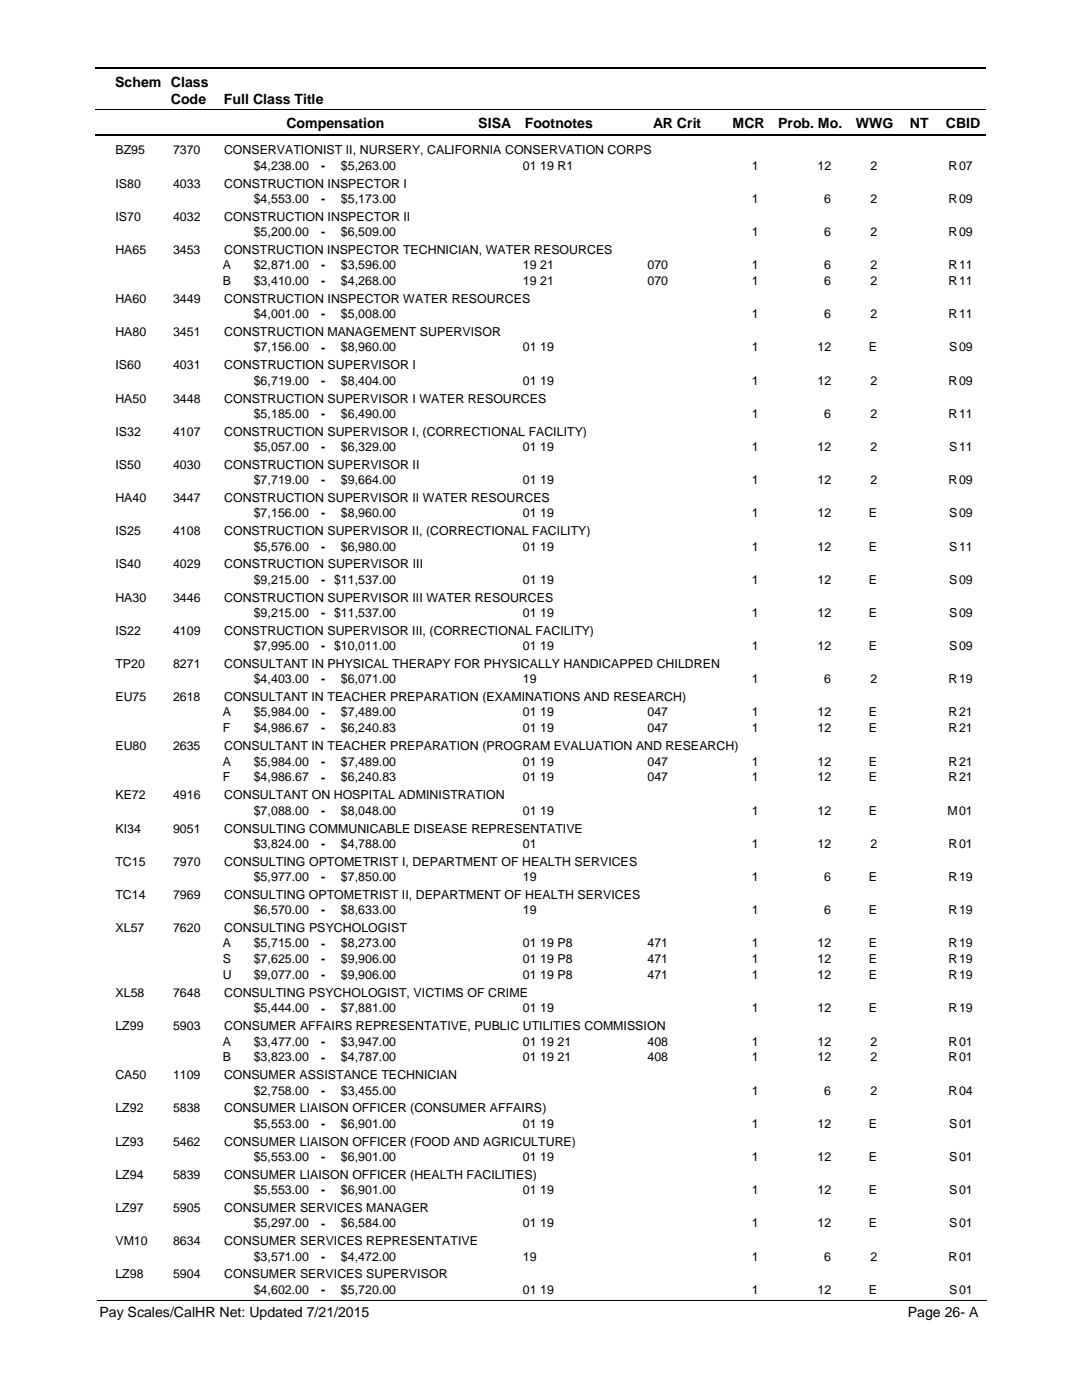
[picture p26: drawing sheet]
<svg xmlns="http://www.w3.org/2000/svg" width="216mm" height="279mm" viewBox="0 0 216 279" stroke-linecap="round" stroke-linejoin="round" font-family="sans-serif">
<defs><g id="words">
<g font-size="2.8">
<text x="23" y="17.3">Schem Class</text>
<text x="34.1" y="20.7">Code</text>
<text x="44.7" y="20.7">Full Class Title</text>
<text x="57.2" y="25.6">Compensation</text>
<text x="95.4" y="25.6">SISA</text>
<text x="104.7" y="25.6">Footnotes</text>
<text x="130.3" y="25.6">AR Crit</text>
<text x="146.2" y="25.6">MCR</text>
<text x="155.3" y="25.6">Prob. Mo.</text>
<text x="170.8" y="25.6">WWG</text>
<text x="181.5" y="25.6">NT</text>
<text x="188.7" y="25.6">CBID</text>
<text x="19.9" y="262.9">Pay Scales/CalHR Net: Updated 7/21/2015</text>
<text x="181.1" y="262.9">Page 26- A</text>
</g>
<g font-size="2.5">
<text x="23" y="30.8">BZ95</text>
<text x="34.5" y="30.8">7370</text>
<text x="44.7" y="30.8">CONSERVATIONIST II, NURSERY, CALIFORNIA CONSERVATION CORPS</text>
<text x="50.6" y="33.9">$4,238.00</text>
<text x="64.1" y="33.9">-</text>
<text x="68" y="33.9">$5,263.00</text>
<text x="104.3" y="33.9">01 19 R1</text>
<text x="150" y="33.9">1</text>
<text x="163.1" y="33.9">12</text>
<text x="173.7" y="33.9">2</text>
<text x="189.3" y="33.9">R</text>
<text x="191.4" y="33.9">07</text>
<text x="23" y="37.4">IS80</text>
<text x="34.5" y="37.4">4033</text>
<text x="44.7" y="37.4">CONSTRUCTION INSPECTOR I</text>
<text x="50.6" y="40.5">$4,553.00</text>
<text x="64.1" y="40.5">-</text>
<text x="68" y="40.5">$5,173.00</text>
<text x="150" y="40.5">1</text>
<text x="164.5" y="40.5">6</text>
<text x="173.7" y="40.5">2</text>
<text x="189.3" y="40.5">R</text>
<text x="191.4" y="40.5">09</text>
<text x="23" y="44">IS70</text>
<text x="34.5" y="44">4032</text>
<text x="44.7" y="44">CONSTRUCTION INSPECTOR II</text>
<text x="50.6" y="47.1">$5,200.00</text>
<text x="64.1" y="47.1">-</text>
<text x="68" y="47.1">$6,509.00</text>
<text x="150" y="47.1">1</text>
<text x="164.5" y="47.1">6</text>
<text x="173.7" y="47.1">2</text>
<text x="189.3" y="47.1">R</text>
<text x="191.4" y="47.1">09</text>
<text x="23" y="50.7">HA65</text>
<text x="34.5" y="50.7">3453</text>
<text x="44.5" y="53.7">A</text>
<text x="44.7" y="50.7">CONSTRUCTION INSPECTOR TECHNICIAN, WATER RESOURCES</text>
<text x="50.6" y="53.7">$2,871.00</text>
<text x="64.1" y="53.8">-</text>
<text x="68" y="53.7">$3,596.00</text>
<text x="104.3" y="53.7">19 21</text>
<text x="129.2" y="53.7">070</text>
<text x="150" y="53.7">1</text>
<text x="164.5" y="53.7">6</text>
<text x="173.7" y="53.7">2</text>
<text x="189.3" y="53.7">R</text>
<text x="191.4" y="53.7">11</text>
<text x="44.5" y="56.9">B</text>
<text x="50.6" y="56.9">$3,410.00</text>
<text x="64.1" y="56.9">-</text>
<text x="68" y="56.9">$4,268.00</text>
<text x="104.3" y="56.9">19 21</text>
<text x="129.2" y="56.9">070</text>
<text x="150" y="56.9">1</text>
<text x="164.5" y="56.9">6</text>
<text x="173.7" y="56.9">2</text>
<text x="189.3" y="56.9">R</text>
<text x="191.4" y="56.9">11</text>
<text x="23" y="60.5">HA60</text>
<text x="34.5" y="60.5">3449</text>
<text x="44.7" y="60.5">CONSTRUCTION INSPECTOR WATER RESOURCES</text>
<text x="50.6" y="63.5">$4,001.00</text>
<text x="64.1" y="63.5">-</text>
<text x="68" y="63.5">$5,008.00</text>
<text x="150" y="63.5">1</text>
<text x="164.5" y="63.5">6</text>
<text x="173.7" y="63.5">2</text>
<text x="189.3" y="63.5">R</text>
<text x="191.4" y="63.5">11</text>
<text x="23" y="67.1">HA80</text>
<text x="34.5" y="67.1">3451</text>
<text x="44.7" y="67.1">CONSTRUCTION MANAGEMENT SUPERVISOR</text>
<text x="50.6" y="70.1">$7,156.00</text>
<text x="64.1" y="70.2">-</text>
<text x="68" y="70.1">$8,960.00</text>
<text x="104.3" y="70.1">01 19</text>
<text x="150" y="70.1">1</text>
<text x="163.1" y="70.1">12</text>
<text x="173.4" y="70.1">E</text>
<text x="189.4" y="70.1">S</text>
<text x="191.4" y="70.1">09</text>
<text x="23" y="73.7">IS60</text>
<text x="34.5" y="73.7">4031</text>
<text x="44.7" y="73.7">CONSTRUCTION SUPERVISOR I</text>
<text x="50.6" y="76.8">$6,719.00</text>
<text x="64.1" y="76.8">-</text>
<text x="68" y="76.8">$8,404.00</text>
<text x="104.3" y="76.8">01 19</text>
<text x="150" y="76.8">1</text>
<text x="163.1" y="76.8">12</text>
<text x="173.7" y="76.8">2</text>
<text x="189.3" y="76.8">R</text>
<text x="191.4" y="76.8">09</text>
<text x="23" y="80.3">HA50</text>
<text x="34.5" y="80.3">3448</text>
<text x="44.7" y="80.3">CONSTRUCTION SUPERVISOR I WATER RESOURCES</text>
<text x="50.6" y="83.4">$5,185.00</text>
<text x="64.1" y="83.4">-</text>
<text x="68" y="83.4">$6,490.00</text>
<text x="150" y="83.4">1</text>
<text x="164.5" y="83.4">6</text>
<text x="173.7" y="83.4">2</text>
<text x="189.3" y="83.4">R</text>
<text x="191.4" y="83.4">11</text>
<text x="23" y="87">IS32</text>
<text x="34.5" y="87">4107</text>
<text x="44.7" y="87">CONSTRUCTION SUPERVISOR I, (CORRECTIONAL FACILITY)</text>
<text x="23" y="93.6">IS50</text>
<text x="34.5" y="93.6">4030</text>
<text x="44.7" y="93.6">CONSTRUCTION SUPERVISOR II</text>
<text x="50.6" y="90">$5,057.00</text>
<text x="64.1" y="90">-</text>
<text x="68" y="90">$6,329.00</text>
<text x="104.3" y="90">01 19</text>
<text x="150" y="90">1</text>
<text x="163.1" y="90">12</text>
<text x="173.7" y="90">2</text>
<text x="189.4" y="90">S</text>
<text x="191.4" y="90">11</text>
<text x="23" y="100.2">HA40</text>
<text x="34.5" y="100.2">3447</text>
<text x="44.7" y="100.2">CONSTRUCTION SUPERVISOR II WATER RESOURCES</text>
<text x="50.6" y="96.6">$7,719.00</text>
<text x="64.1" y="96.7">-</text>
<text x="68" y="96.6">$9,664.00</text>
<text x="104.3" y="96.6">01 19</text>
<text x="150" y="96.6">1</text>
<text x="163.1" y="96.6">12</text>
<text x="173.7" y="96.6">2</text>
<text x="189.3" y="96.6">R</text>
<text x="191.4" y="96.6">09</text>
<text x="23" y="106.8">IS25</text>
<text x="34.5" y="106.8">4108</text>
<text x="44.7" y="106.8">CONSTRUCTION SUPERVISOR II, (CORRECTIONAL FACILITY)</text>
<text x="50.6" y="103.3">$7,156.00</text>
<text x="64.1" y="103.3">-</text>
<text x="68" y="103.3">$8,960.00</text>
<text x="104.3" y="103.3">01 19</text>
<text x="150" y="103.3">1</text>
<text x="163.1" y="103.3">12</text>
<text x="173.4" y="103.3">E</text>
<text x="189.4" y="103.3">S</text>
<text x="191.4" y="103.3">09</text>
<text x="23" y="113.5">IS40</text>
<text x="34.5" y="113.5">4029</text>
<text x="44.7" y="113.5">CONSTRUCTION SUPERVISOR III</text>
<text x="50.6" y="109.9">$5,576.00</text>
<text x="64.1" y="109.9">-</text>
<text x="68" y="109.9">$6,980.00</text>
<text x="104.3" y="109.9">01 19</text>
<text x="150" y="109.9">1</text>
<text x="163.1" y="109.9">12</text>
<text x="173.4" y="109.9">E</text>
<text x="189.4" y="109.9">S</text>
<text x="191.4" y="109.9">11</text>
<text x="50.6" y="116.5">$9,215.00</text>
<text x="64.1" y="116.5">- $11,537.00</text>
<text x="104.3" y="116.5">01 19</text>
<text x="150" y="116.5">1</text>
<text x="163.1" y="116.5">12</text>
<text x="173.4" y="116.5">E</text>
<text x="189.4" y="116.5">S</text>
<text x="191.4" y="116.5">09</text>
<text x="23" y="120.1">HA30</text>
<text x="34.5" y="120.1">3446</text>
<text x="44.7" y="120.1">CONSTRUCTION SUPERVISOR III WATER RESOURCES</text>
<text x="50.6" y="123.1">$9,215.00</text>
<text x="64.1" y="123.1">- $11,537.00</text>
<text x="104.3" y="123.1">01 19</text>
<text x="150" y="123.1">1</text>
<text x="163.1" y="123.1">12</text>
<text x="173.4" y="123.1">E</text>
<text x="189.4" y="123.1">S</text>
<text x="191.4" y="123.1">09</text>
<text x="23" y="126.7">IS22</text>
<text x="34.5" y="126.7">4109</text>
<text x="44.7" y="126.7">CONSTRUCTION SUPERVISOR III, (CORRECTIONAL FACILITY)</text>
<text x="50.6" y="129.8">$7,995.00</text>
<text x="64.1" y="129.8">- $10,011.00</text>
<text x="104.3" y="129.8">01 19</text>
<text x="150" y="129.8">1</text>
<text x="163.1" y="129.8">12</text>
<text x="173.4" y="129.8">E</text>
<text x="189.4" y="129.8">S</text>
<text x="191.4" y="129.8">09</text>
<text x="23" y="133.3">TP20</text>
<text x="34.5" y="133.3">8271</text>
<text x="44.7" y="133.3">CONSULTANT IN PHYSICAL THERAPY FOR PHYSICALLY HANDICAPPED CHILDREN</text>
<text x="50.6" y="136.4">$4,403.00</text>
<text x="64.1" y="136.4">-</text>
<text x="68" y="136.4">$6,071.00</text>
<text x="104.3" y="136.4">19</text>
<text x="150" y="136.4">1</text>
<text x="164.5" y="136.4">6</text>
<text x="173.7" y="136.4">2</text>
<text x="189.3" y="136.4">R</text>
<text x="191.4" y="136.4">19</text>
<text x="23" y="140">EU75</text>
<text x="34.5" y="140">2618</text>
<text x="44.5" y="143">A</text>
<text x="44.7" y="140">CONSULTANT IN TEACHER PREPARATION (EXAMINATIONS AND RESEARCH)</text>
<text x="50.6" y="143">$5,984.00</text>
<text x="64.1" y="143">-</text>
<text x="68" y="143">$7,489.00</text>
<text x="104.3" y="143">01 19</text>
<text x="129.2" y="143">047</text>
<text x="150" y="143">1</text>
<text x="163.1" y="143">12</text>
<text x="173.4" y="143">E</text>
<text x="189.3" y="143">R</text>
<text x="191.4" y="143">21</text>
<text x="23" y="149.7">EU80</text>
<text x="34.5" y="149.7">2635</text>
<text x="44.5" y="146.2">F</text>
<text x="44.7" y="149.7">CONSULTANT IN TEACHER PREPARATION (PROGRAM EVALUATION AND RESEARCH)</text>
<text x="50.6" y="146.2">$4,986.67</text>
<text x="64.1" y="146.2">-</text>
<text x="68" y="146.2">$6,240.83</text>
<text x="104.3" y="146.2">01 19</text>
<text x="129.2" y="146.2">047</text>
<text x="150" y="146.2">1</text>
<text x="163.1" y="146.2">12</text>
<text x="173.4" y="146.2">E</text>
<text x="189.3" y="146.2">R</text>
<text x="191.4" y="146.2">21</text>
<text x="44.5" y="156">F</text>
<text x="44.5" y="152.8">A</text>
<text x="50.6" y="152.8">$5,984.00</text>
<text x="50.6" y="156">$4,986.67</text>
<text x="64.1" y="152.8">-</text>
<text x="64.1" y="156">-</text>
<text x="68" y="152.8">$7,489.00</text>
<text x="68" y="156">$6,240.83</text>
<text x="104.3" y="152.8">01 19</text>
<text x="104.3" y="156">01 19</text>
<text x="129.2" y="152.8">047</text>
<text x="129.2" y="156">047</text>
<text x="150" y="156">1</text>
<text x="150" y="152.8">1</text>
<text x="163.1" y="152.8">12</text>
<text x="163.1" y="156">12</text>
<text x="173.4" y="152.8">E</text>
<text x="173.4" y="156">E</text>
<text x="189.3" y="156">R</text>
<text x="189.3" y="152.8">R</text>
<text x="191.4" y="152.8">21</text>
<text x="191.4" y="156">21</text>
<text x="23" y="159.5">KE72</text>
<text x="34.5" y="159.5">4916</text>
<text x="44.7" y="159.5">CONSULTANT ON HOSPITAL ADMINISTRATION</text>
<text x="23" y="166.2">KI34</text>
<text x="34.5" y="166.2">9051</text>
<text x="44.7" y="166.2">CONSULTING COMMUNICABLE DISEASE REPRESENTATIVE</text>
<text x="50.6" y="162.6">$7,088.00</text>
<text x="64.1" y="162.6">-</text>
<text x="68" y="162.6">$8,048.00</text>
<text x="104.3" y="162.6">01 19</text>
<text x="150" y="162.6">1</text>
<text x="163.1" y="162.6">12</text>
<text x="173.4" y="162.6">E</text>
<text x="189.1" y="162.6">M</text>
<text x="191.4" y="162.6">01</text>
<text x="23" y="172.8">TC15</text>
<text x="34.5" y="172.8">7970</text>
<text x="44.7" y="172.8">CONSULTING OPTOMETRIST I, DEPARTMENT OF HEALTH SERVICES</text>
<text x="50.6" y="169.2">$3,824.00</text>
<text x="64.1" y="169.2">-</text>
<text x="68" y="169.2">$4,788.00</text>
<text x="104.3" y="169.2">01</text>
<text x="150" y="169.2">1</text>
<text x="163.1" y="169.2">12</text>
<text x="173.7" y="169.2">2</text>
<text x="189.3" y="169.2">R</text>
<text x="191.4" y="169.2">01</text>
<text x="23" y="179.4">TC14</text>
<text x="34.5" y="179.4">7969</text>
<text x="44.7" y="179.4">CONSULTING OPTOMETRIST II, DEPARTMENT OF HEALTH SERVICES</text>
<text x="50.6" y="175.8">$5,977.00</text>
<text x="64.1" y="175.9">-</text>
<text x="68" y="175.8">$7,850.00</text>
<text x="104.3" y="175.8">19</text>
<text x="150" y="175.8">1</text>
<text x="164.5" y="175.8">6</text>
<text x="173.4" y="175.8">E</text>
<text x="189.3" y="175.8">R</text>
<text x="191.4" y="175.8">19</text>
<text x="50.6" y="182.5">$6,570.00</text>
<text x="64.1" y="182.5">-</text>
<text x="68" y="182.5">$8,633.00</text>
<text x="104.3" y="182.5">19</text>
<text x="150" y="182.5">1</text>
<text x="164.5" y="182.5">6</text>
<text x="173.4" y="182.5">E</text>
<text x="189.3" y="182.5">R</text>
<text x="191.4" y="182.5">19</text>
<text x="23" y="186">XL57</text>
<text x="34.5" y="186">7620</text>
<text x="44.5" y="189.1">A</text>
<text x="44.7" y="186">CONSULTING PSYCHOLOGIST</text>
<text x="50.6" y="189.1">$5,715.00</text>
<text x="64.1" y="189.1">-</text>
<text x="68" y="189.1">$8,273.00</text>
<text x="104.3" y="189.1">01 19 P8</text>
<text x="129.2" y="189.1">471</text>
<text x="150" y="189.1">1</text>
<text x="163.1" y="189.1">12</text>
<text x="173.4" y="189.1">E</text>
<text x="189.3" y="189.1">R</text>
<text x="191.4" y="189.1">19</text>
<text x="44.5" y="192.2">S</text>
<text x="44.5" y="195.4">U</text>
<text x="50.6" y="192.2">$7,625.00</text>
<text x="50.6" y="195.4">$9,077.00</text>
<text x="64.1" y="192.3">-</text>
<text x="64.1" y="195.4">-</text>
<text x="68" y="195.4">$9,906.00</text>
<text x="68" y="192.2">$9,906.00</text>
<text x="104.3" y="195.4">01 19 P8</text>
<text x="104.3" y="192.2">01 19 P8</text>
<text x="129.2" y="195.4">471</text>
<text x="129.2" y="192.2">471</text>
<text x="150" y="192.2">1</text>
<text x="150" y="195.4">1</text>
<text x="163.1" y="192.2">12</text>
<text x="163.1" y="195.4">12</text>
<text x="173.4" y="195.4">E</text>
<text x="173.4" y="192.2">E</text>
<text x="189.3" y="192.2">R</text>
<text x="189.3" y="195.4">R</text>
<text x="191.4" y="192.2">19</text>
<text x="191.4" y="195.4">19</text>
<text x="23" y="199">XL58</text>
<text x="34.5" y="199">7648</text>
<text x="44.7" y="199">CONSULTING PSYCHOLOGIST, VICTIMS OF CRIME</text>
<text x="50.6" y="202">$5,444.00</text>
<text x="64.1" y="202.1">-</text>
<text x="68" y="202">$7,881.00</text>
<text x="104.3" y="202">01 19</text>
<text x="150" y="202">1</text>
<text x="163.1" y="202">12</text>
<text x="173.4" y="202">E</text>
<text x="189.3" y="202">R</text>
<text x="191.4" y="202">19</text>
<text x="23" y="205.6">LZ99</text>
<text x="34.5" y="205.6">5903</text>
<text x="44.5" y="208.7">A</text>
<text x="44.7" y="205.6">CONSUMER AFFAIRS REPRESENTATIVE, PUBLIC UTILITIES COMMISSION</text>
<text x="50.6" y="208.7">$3,477.00</text>
<text x="64.1" y="208.7">-</text>
<text x="68" y="208.7">$3,947.00</text>
<text x="104.3" y="208.7">01 19 21</text>
<text x="129.2" y="208.7">408</text>
<text x="150" y="208.7">1</text>
<text x="163.1" y="208.7">12</text>
<text x="173.7" y="208.7">2</text>
<text x="189.3" y="208.7">R</text>
<text x="191.4" y="208.7">01</text>
<text x="23" y="215.4">CA50</text>
<text x="34.5" y="215.4">1109</text>
<text x="44.5" y="211.8">B</text>
<text x="44.7" y="215.4">CONSUMER ASSISTANCE TECHNICIAN</text>
<text x="50.6" y="211.8">$3,823.00</text>
<text x="64.1" y="211.9">-</text>
<text x="68" y="211.8">$4,787.00</text>
<text x="104.3" y="211.8">01 19 21</text>
<text x="129.2" y="211.8">408</text>
<text x="150" y="211.8">1</text>
<text x="163.1" y="211.8">12</text>
<text x="173.7" y="211.8">2</text>
<text x="189.3" y="211.8">R</text>
<text x="191.4" y="211.8">01</text>
<text x="50.6" y="218.4">$2,758.00</text>
<text x="64.1" y="218.5">-</text>
<text x="68" y="218.4">$3,455.00</text>
<text x="150" y="218.4">1</text>
<text x="164.5" y="218.4">6</text>
<text x="173.7" y="218.4">2</text>
<text x="189.3" y="218.4">R</text>
<text x="191.4" y="218.4">04</text>
<text x="23" y="222">LZ92</text>
<text x="34.5" y="222">5838</text>
<text x="44.7" y="222">CONSUMER LIAISON OFFICER (CONSUMER AFFAIRS)</text>
<text x="50.6" y="225.1">$5,553.00</text>
<text x="64.1" y="225.1">-</text>
<text x="68" y="225.1">$6,901.00</text>
<text x="104.3" y="225.1">01 19</text>
<text x="150" y="225.1">1</text>
<text x="163.1" y="225.1">12</text>
<text x="173.4" y="225.1">E</text>
<text x="189.4" y="225.1">S</text>
<text x="191.4" y="225.1">01</text>
<text x="23" y="228.7">LZ93</text>
<text x="34.5" y="228.7">5462</text>
<text x="44.7" y="228.7">CONSUMER LIAISON OFFICER (FOOD AND AGRICULTURE)</text>
<text x="50.6" y="231.7">$5,553.00</text>
<text x="64.1" y="231.7">-</text>
<text x="68" y="231.7">$6,901.00</text>
<text x="104.3" y="231.7">01 19</text>
<text x="150" y="231.7">1</text>
<text x="163.1" y="231.7">12</text>
<text x="173.4" y="231.7">E</text>
<text x="189.4" y="231.7">S</text>
<text x="191.4" y="231.7">01</text>
<text x="23" y="235.3">LZ94</text>
<text x="34.5" y="235.3">5839</text>
<text x="44.7" y="235.3">CONSUMER LIAISON OFFICER (HEALTH FACILITIES)</text>
<text x="50.6" y="238.3">$5,553.00</text>
<text x="64.1" y="238.3">-</text>
<text x="68" y="238.3">$6,901.00</text>
<text x="104.3" y="238.3">01 19</text>
<text x="150" y="238.3">1</text>
<text x="163.1" y="238.3">12</text>
<text x="173.4" y="238.3">E</text>
<text x="189.4" y="238.3">S</text>
<text x="191.4" y="238.3">01</text>
<text x="23" y="241.9">LZ97</text>
<text x="34.5" y="241.9">5905</text>
<text x="44.7" y="241.9">CONSUMER SERVICES MANAGER</text>
<text x="50.6" y="244.9">$5,297.00</text>
<text x="64.1" y="245">-</text>
<text x="68" y="244.9">$6,584.00</text>
<text x="104.3" y="244.9">01 19</text>
<text x="150" y="244.9">1</text>
<text x="163.1" y="244.9">12</text>
<text x="173.4" y="244.9">E</text>
<text x="189.4" y="244.9">S</text>
<text x="191.4" y="244.9">01</text>
<text x="23" y="248.5">VM10</text>
<text x="34.5" y="248.5">8634</text>
<text x="44.7" y="248.5">CONSUMER SERVICES REPRESENTATIVE</text>
<text x="50.6" y="251.6">$3,571.00</text>
<text x="64.1" y="251.6">-</text>
<text x="68" y="251.6">$4,472.00</text>
<text x="104.3" y="251.6">19</text>
<text x="150" y="251.6">1</text>
<text x="164.5" y="251.6">6</text>
<text x="173.7" y="251.6">2</text>
<text x="189.3" y="251.6">R</text>
<text x="191.4" y="251.6">01</text>
<text x="23" y="255.1">LZ98</text>
<text x="34.5" y="255.1">5904</text>
<text x="44.7" y="255.1">CONSUMER SERVICES SUPERVISOR</text>
<text x="50.6" y="258.2">$4,602.00</text>
<text x="64.1" y="258.2">-</text>
<text x="68" y="258.2">$5,720.00</text>
<text x="104.3" y="258.2">01 19</text>
<text x="150" y="258.2">1</text>
<text x="163.1" y="258.2">12</text>
<text x="173.4" y="258.2">E</text>
<text x="189.4" y="258.2">S</text>
<text x="191.4" y="258.2">01</text>
</g>
</g></defs>
<path d="M19 13.5h177.8M19 27h177.8" fill="none" stroke="#000" stroke-width=".36"/>
<path d="M19 21.8h177.8" fill="none" stroke="#000" stroke-width=".2"/>
<g fill="#fff">
<path d="M46.9 31.2h16.3v3h-16.3z"/>
<path d="M191 31.2h4.2v3h-4.2z"/>
<path d="M46.9 37.8h16.3v3h-16.3z"/>
<path d="M191 37.8h4.2v3h-4.2z"/>
<path d="M46.9 44.5h16.3v3h-16.3z"/>
<path d="M191 44.5h4.2v3h-4.2z"/>
<path d="M46.9 51.1h16.3v3h-16.3z"/>
<path d="M191 51.1h4.2v3h-4.2z"/>
<path d="M46.9 54.3h16.3v3h-16.3z"/>
<path d="M191 54.3h4.2v3h-4.2z"/>
<path d="M46.9 60.9h16.3v3h-16.3z"/>
<path d="M191 60.9h4.2v3h-4.2z"/>
<path d="M46.9 67.5h16.3v3h-16.3z"/>
<path d="M191 67.5h4.2v3h-4.2z"/>
<path d="M46.9 74.1h16.3v3h-16.3z"/>
<path d="M191 74.1h4.2v3h-4.2z"/>
<path d="M46.9 80.8h16.3v2.9h-16.3z"/>
<path d="M191 80.8h4.2v2.9h-4.2z"/>
<path d="M46.9 87.4h16.3v3h-16.3z"/>
<path d="M191 87.4h4.2v3h-4.2z"/>
<path d="M46.9 94h16.3v3h-16.3z"/>
<path d="M191 94h4.2v3h-4.2z"/>
<path d="M46.9 100.6h16.3v3h-16.3z"/>
<path d="M191 100.6h4.2v3h-4.2z"/>
<path d="M46.9 107.3h16.3v2.9h-16.3z"/>
<path d="M191 107.3h4.2v2.9h-4.2z"/>
<path d="M46.9 113.9h16.3v3h-16.3z"/>
<path d="M191 113.9h4.2v3h-4.2z"/>
<path d="M46.9 120.5h16.3v3h-16.3z"/>
<path d="M191 120.5h4.2v3h-4.2z"/>
<path d="M46.9 127.1h16.3v3h-16.3z"/>
<path d="M191 127.1h4.2v3h-4.2z"/>
<path d="M46.9 133.8h16.3v2.9h-16.3z"/>
<path d="M191 133.8h4.2v2.9h-4.2z"/>
<path d="M46.9 140.4h16.3v2.9h-16.3z"/>
<path d="M191 140.4h4.2v2.9h-4.2z"/>
<path d="M46.9 143.5h16.3v3h-16.3z"/>
<path d="M191 143.5h4.2v3h-4.2z"/>
<path d="M46.9 150.2h16.3v2.9h-16.3z"/>
<path d="M191 150.2h4.2v2.9h-4.2z"/>
<path d="M46.9 153.3h16.3v3h-16.3z"/>
<path d="M191 153.3h4.2v3h-4.2z"/>
<path d="M46.9 160h16.3v2.9h-16.3z"/>
<path d="M191 160h4.2v2.9h-4.2z"/>
<path d="M46.9 166.6h16.3v2.9h-16.3z"/>
<path d="M191 166.6h4.2v2.9h-4.2z"/>
<path d="M46.9 173.2h16.3v3h-16.3z"/>
<path d="M191 173.2h4.2v3h-4.2z"/>
<path d="M46.9 179.8h16.3v3h-16.3z"/>
<path d="M191 179.8h4.2v3h-4.2z"/>
<path d="M46.9 186.4h16.3v3h-16.3z"/>
<path d="M191 186.4h4.2v3h-4.2z"/>
<path d="M46.9 189.6h16.3v3h-16.3z"/>
<path d="M191 189.6h4.2v3h-4.2z"/>
<path d="M46.9 192.8h16.3v2.9h-16.3z"/>
<path d="M191 192.8h4.2v2.9h-4.2z"/>
<path d="M46.9 199.4h16.3v3h-16.3z"/>
<path d="M191 199.4h4.2v3h-4.2z"/>
<path d="M46.9 206h16.3v3h-16.3z"/>
<path d="M191 206h4.2v3h-4.2z"/>
<path d="M46.9 209.2h16.3v3h-16.3z"/>
<path d="M191 209.2h4.2v3h-4.2z"/>
<path d="M46.9 215.8h16.3v3h-16.3z"/>
<path d="M191 215.8h4.2v3h-4.2z"/>
<path d="M46.9 222.5h16.3v2.9h-16.3z"/>
<path d="M191 222.5h4.2v2.9h-4.2z"/>
<path d="M46.9 229.1h16.3v3h-16.3z"/>
<path d="M191 229.1h4.2v3h-4.2z"/>
<path d="M46.9 235.7h16.3v3h-16.3z"/>
<path d="M191 235.7h4.2v3h-4.2z"/>
<path d="M46.9 242.3h16.3v3h-16.3z"/>
<path d="M191 242.3h4.2v3h-4.2z"/>
<path d="M46.9 248.9h16.3v3h-16.3z"/>
<path d="M191 248.9h4.2v3h-4.2z"/>
<path d="M46.9 255.5h16.3v3h-16.3z"/>
<path d="M191 255.5h4.2v3h-4.2z"/>
</g>
<path d="M19.4 259.6h177.4" fill="none" stroke="#000" stroke-width=".2"/>
<use href="#words"/>
</svg>
